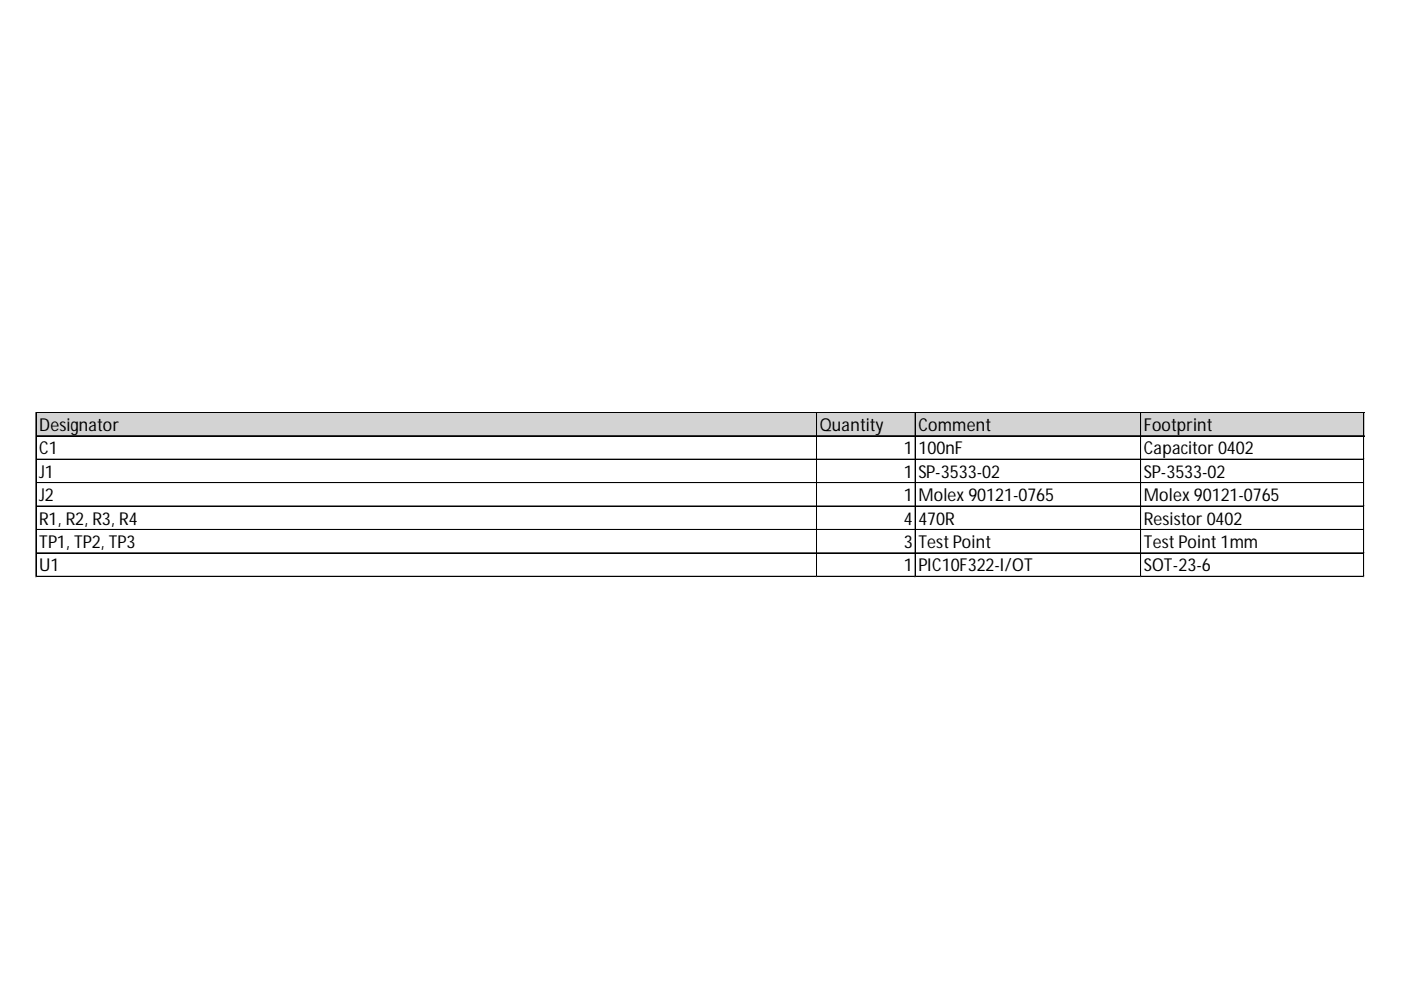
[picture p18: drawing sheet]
<svg xmlns="http://www.w3.org/2000/svg" width="297mm" height="210mm" viewBox="0 0 297 210" stroke-linecap="round" stroke-linejoin="round" font-family="sans-serif">
<defs><g id="words">
<g font-size="3.8">
<text x="8.3" y="91.3">Designator</text>
<text x="173.8" y="91.3">Quantity</text>
<text x="194.7" y="91.3">Comment</text>
<text x="242.5" y="91.3">Footprint</text>
<text x="8.3" y="96.3">C1</text>
<text x="8.3" y="101.3">J1</text>
<text x="191.6" y="96.3">1</text>
<text x="191.6" y="101.3">1</text>
<text x="194.7" y="96.3">100nF</text>
<text x="194.7" y="101.3">SP-3533-02</text>
<text x="242.5" y="96.3">Capacitor 0402</text>
<text x="242.5" y="101.3">SP-3533-02</text>
<text x="8.3" y="106.2">J2</text>
<text x="191.6" y="106.2">1</text>
<text x="194.7" y="106.2">Molex 90121-0765</text>
<text x="242.5" y="106.2">Molex 90121-0765</text>
<text x="8.3" y="111.2">R1, R2, R3, R4</text>
<text x="191.6" y="111.2">4</text>
<text x="194.7" y="111.2">470R</text>
<text x="242.5" y="111.2">Resistor 0402</text>
<text x="8.3" y="116.2">TP1, TP2, TP3</text>
<text x="191.6" y="116.2">3</text>
<text x="194.7" y="116.2">Test Point</text>
<text x="242.5" y="116.2">Test Point 1mm</text>
<text x="8.3" y="121.1">U1</text>
<text x="191.6" y="121.1">1</text>
<text x="194.7" y="121.1">PIC10F322-I/OT</text>
<text x="242.5" y="121.1">SOT-23-6</text>
</g>
</g></defs>
<path d="M7.7 87.5h281.6v5.1h-281.6z" fill="#d3d3d3"/>
<g fill="none" stroke="#000" stroke-width=".21">
<path d="M7.6 87.4v35M7.7 87.4v35M7.8 87.4h281.5M7.8 87.5h281.5M7.8 92.4h281.5M7.8 92.5h281.5M7.8 97.4h281.5M173.1 87.6v34.8M173.2 87.6v34.8M194 87.6v34.8M194.1 87.6v34.8M241.8 87.6v34.8"/>
<path d="M241.9 87.6v34.8M289.1 87.6v34.8M289.2 87.6v34.8M7.8 102.3h281.5M7.8 102.4h281.5M7.8 107.3h281.5M7.8 107.4h281.5M7.8 112.3h281.5M7.8 117.2h281.5M7.8 117.3h281.5M7.8 122.2h281.5M7.8 122.3h281.5"/>
</g>
<path d="M7.6 122.4h.1" fill="none" stroke="#e0e0e0" stroke-width=".21"/>
<path d="M7.6 122.4h.2z" fill="#e0e0e0"/>
<path d="M173.1 122.4h.1" fill="none" stroke="#e0e0e0" stroke-width=".21"/>
<path d="M173.1 122.4h.2z" fill="#e0e0e0"/>
<path d="M194 122.4h.1" fill="none" stroke="#e0e0e0" stroke-width=".21"/>
<path d="M194 122.4h.2z" fill="#e0e0e0"/>
<path d="M241.8 122.4h.1" fill="none" stroke="#e0e0e0" stroke-width=".21"/>
<path d="M241.8 122.4h.2z" fill="#e0e0e0"/>
<path d="M289.1 122.4h.1" fill="none" stroke="#e0e0e0" stroke-width=".21"/>
<path d="M289.1 122.4h.2z" fill="#e0e0e0"/>
<path d="M289.3 97.4h.1" fill="none" stroke="#e0e0e0" stroke-width=".21"/>
<path d="M289.3 97.4v.1z" fill="#e0e0e0"/>
<path d="M289.3 102.3h.1" fill="none" stroke="#e0e0e0" stroke-width=".21"/>
<path d="M289.3 102.3v.2z" fill="#e0e0e0"/>
<path d="M289.3 107.3h.1" fill="none" stroke="#e0e0e0" stroke-width=".21"/>
<path d="M289.3 107.3v.2z" fill="#e0e0e0"/>
<path d="M289.3 112.3h.1" fill="none" stroke="#e0e0e0" stroke-width=".21"/>
<path d="M289.3 112.3v.1z" fill="#e0e0e0"/>
<path d="M289.3 117.2h.1" fill="none" stroke="#e0e0e0" stroke-width=".21"/>
<path d="M289.3 117.2v.2z" fill="#e0e0e0"/>
<path d="M289.3 122.2h.1" fill="none" stroke="#e0e0e0" stroke-width=".21"/>
<path d="M289.3 122.2v.2z" fill="#e0e0e0"/>
<use href="#words"/>
</svg>
